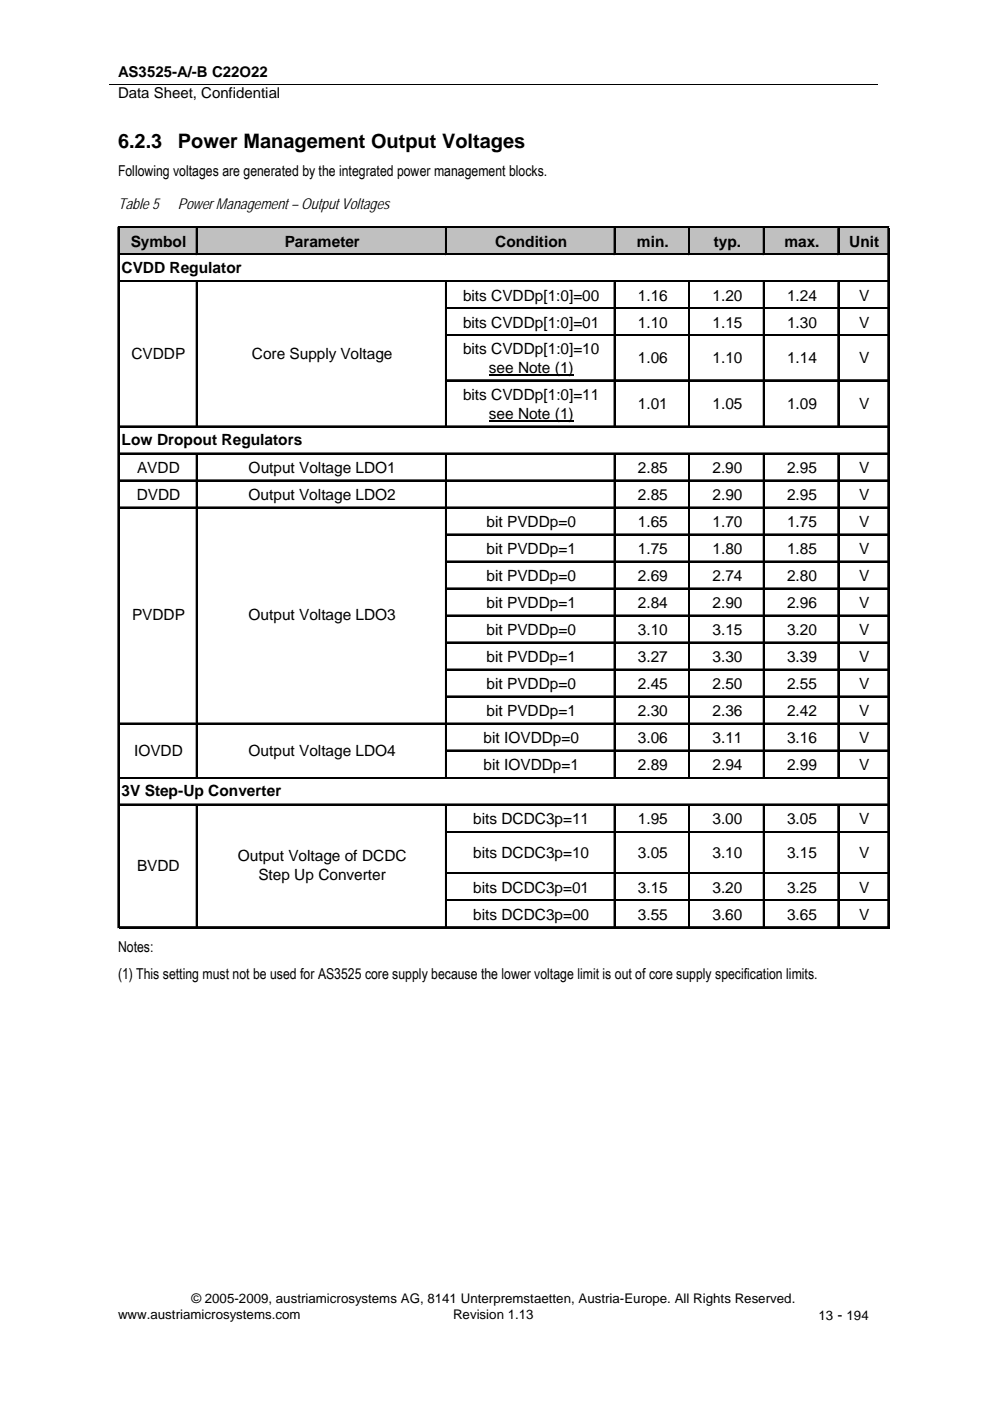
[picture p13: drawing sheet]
<svg xmlns="http://www.w3.org/2000/svg" width="210mm" height="297mm" viewBox="0 0 210 297" stroke-linecap="round" stroke-linejoin="round" font-family="sans-serif">
<defs><g id="words">
<g font-size="4.2">
<text x="25" y="31.4">6.2.3</text>
<text x="37.7" y="31.4">Power Management Output Voltages</text>
</g>
<g font-size="3.3">
<text x="27.7" y="52.3">Symbol</text>
<text x="60.4" y="52.3">Parameter</text>
<text x="105" y="52.3">Condition</text>
<text x="135.1" y="52.3">min.</text>
<text x="151.3" y="52.3">typ.</text>
<text x="166.3" y="52.3">max.</text>
<text x="180" y="52.3">Unit</text>
<text x="25.8" y="57.9">CVDD Regulator</text>
<text x="98.2" y="63.7">bits CVDDp[1:0]=00</text>
<text x="135.2" y="63.7">1.16</text>
<text x="151.1" y="63.7">1.20</text>
<text x="166.9" y="63.7">1.24</text>
<text x="182.2" y="63.7">V</text>
<text x="98.2" y="69.4">bits CVDDp[1:0]=01</text>
<text x="135.2" y="69.4">1.10</text>
<text x="151.1" y="69.4">1.15</text>
<text x="166.9" y="69.4">1.30</text>
<text x="182.2" y="69.4">V</text>
<text x="27.9" y="76.1">CVDDP</text>
<text x="53.4" y="76.1">Core Supply Voltage</text>
<text x="98.2" y="75.1">bits CVDDp[1:0]=10</text>
<text x="135.3" y="77.1">1.06</text>
<text x="151.1" y="77.1">1.10</text>
<text x="166.9" y="77.1">1.14</text>
<text x="182.2" y="77.1">V</text>
<text x="103.7" y="79.1">see Note (1)</text>
<text x="98.2" y="84.7">bits CVDDp[1:0]=11</text>
<text x="103.7" y="88.8">see Note (1)</text>
<text x="135.3" y="86.7">1.01</text>
<text x="151.1" y="86.7">1.05</text>
<text x="166.9" y="86.7">1.09</text>
<text x="182.2" y="86.7">V</text>
<text x="25.8" y="94.4">Low Dropout Regulators</text>
<text x="29.1" y="100.2">AVDD</text>
<text x="52.7" y="100.2">Output Voltage LDO1</text>
<text x="135.2" y="100.2">2.85</text>
<text x="151.1" y="100.2">2.90</text>
<text x="166.9" y="100.2">2.95</text>
<text x="182.2" y="100.2">V</text>
<text x="29" y="106">DVDD</text>
<text x="52.7" y="106">Output Voltage LDO2</text>
<text x="135.2" y="106">2.85</text>
<text x="151.1" y="106">2.90</text>
<text x="166.9" y="106">2.95</text>
<text x="182.2" y="106">V</text>
<text x="103.2" y="111.7">bit PVDDp=0</text>
<text x="135.3" y="111.7">1.65</text>
<text x="151.1" y="111.7">1.70</text>
<text x="166.9" y="111.7">1.75</text>
<text x="182.2" y="111.7">V</text>
<text x="103.2" y="117.4">bit PVDDp=1</text>
<text x="135.3" y="117.4">1.75</text>
<text x="151.1" y="117.4">1.80</text>
<text x="166.9" y="117.4">1.85</text>
<text x="182.2" y="117.4">V</text>
<text x="103.2" y="123.1">bit PVDDp=0</text>
<text x="135.3" y="123.1">2.69</text>
<text x="151.1" y="123.1">2.74</text>
<text x="166.9" y="123.1">2.80</text>
<text x="182.2" y="123.1">V</text>
<text x="28" y="131.6">PVDDP</text>
<text x="52.7" y="131.6">Output Voltage LDO3</text>
<text x="103.2" y="128.9">bit PVDDp=1</text>
<text x="135.3" y="128.9">2.84</text>
<text x="151.1" y="128.9">2.90</text>
<text x="166.9" y="128.9">2.96</text>
<text x="182.2" y="128.9">V</text>
<text x="103.2" y="134.6">bit PVDDp=0</text>
<text x="135.3" y="134.6">3.10</text>
<text x="151.1" y="134.6">3.15</text>
<text x="166.9" y="134.6">3.20</text>
<text x="182.2" y="134.6">V</text>
<text x="103.2" y="140.3">bit PVDDp=1</text>
<text x="135.3" y="140.3">3.27</text>
<text x="151.1" y="140.3">3.30</text>
<text x="166.9" y="140.3">3.39</text>
<text x="182.2" y="140.3">V</text>
<text x="103.2" y="146">bit PVDDp=0</text>
<text x="135.3" y="146">2.45</text>
<text x="151.1" y="146">2.50</text>
<text x="166.9" y="146">2.55</text>
<text x="182.2" y="146">V</text>
<text x="103.2" y="151.8">bit PVDDp=1</text>
<text x="135.3" y="151.8">2.30</text>
<text x="151.1" y="151.8">2.36</text>
<text x="166.9" y="151.8">2.42</text>
<text x="182.2" y="151.8">V</text>
<text x="28.4" y="160.2">IOVDD</text>
<text x="52.7" y="160.2">Output Voltage LDO4</text>
<text x="102.5" y="157.5">bit IOVDDp=0</text>
<text x="135.3" y="157.5">3.06</text>
<text x="151.1" y="157.5">3.11</text>
<text x="166.9" y="157.5">3.16</text>
<text x="182.2" y="157.5">V</text>
<text x="102.5" y="163.2">bit IOVDDp=1</text>
<text x="135.3" y="163.2">2.89</text>
<text x="151.1" y="163.2">2.94</text>
<text x="166.9" y="163.2">2.99</text>
<text x="182.2" y="163.2">V</text>
<text x="25.8" y="168.8">3V Step-Up Converter</text>
<text x="100.3" y="174.7">bits DCDC3p=11</text>
<text x="135.2" y="174.7">1.95</text>
<text x="151.1" y="174.7">3.00</text>
<text x="166.9" y="174.7">3.05</text>
<text x="182.2" y="174.7">V</text>
<text x="29.1" y="184.7">BVDD</text>
<text x="50.4" y="182.6">Output Voltage of DCDC</text>
<text x="100.3" y="181.9">bits DCDC3p=10</text>
<text x="135.2" y="181.9">3.05</text>
<text x="151.1" y="181.9">3.10</text>
<text x="166.9" y="181.9">3.15</text>
<text x="182.2" y="181.9">V</text>
<text x="54.8" y="186.7">Step Up Converter</text>
<text x="100.3" y="189.3">bits DCDC3p=01</text>
<text x="135.2" y="189.3">3.15</text>
<text x="151.1" y="189.3">3.20</text>
<text x="166.9" y="189.3">3.25</text>
<text x="182.2" y="189.3">V</text>
<text x="100.3" y="195">bits DCDC3p=00</text>
<text x="135.2" y="195">3.55</text>
<text x="151.1" y="195">3.60</text>
<text x="166.9" y="195">3.65</text>
<text x="182.2" y="195">V</text>
</g>
<g font-size="3.2">
<text x="25" y="16.3">AS3525-A/-B C22O22</text>
<text x="25" y="20.9">Data Sheet, Confidential</text>
<text x="25" y="37.4">Following voltages are generated by the integrated power management blocks.</text>
<text x="25" y="44.2">Table 5</text>
<text x="37.7" y="44.2">Power Management – Output Voltages</text>
<text x="25" y="201.9">Notes:</text>
<text x="25" y="207.6">(1) This setting must not be used for AS3525 core supply because the lower voltage limit is out of core supply specification limits.</text>
</g>
<g font-size="2.8">
<text x="25" y="279.6">www.austriamicrosystems.com</text>
<text x="40.6" y="276.4">© 2005-2009, austriamicrosystems AG, 8141 Unterpremstaetten, Austria-Europe. All Rights Reserved.</text>
<text x="96.1" y="279.6">Revision 1.13</text>
<text x="173.5" y="280">13 - 194</text>
</g>
</g></defs>
<path d="M23.1 17.8h162.9" fill="none" stroke="#000" stroke-width=".21"/>
<path d="M25.1 48.2h163.3v5.8h-163.3z" fill="#c0c0c0"/>
<path d="M103.7 79.6h18M103.7 89.2h18" fill="none" stroke="#000" stroke-width=".23"/>
<g fill="none" stroke="#000" stroke-width=".21">
<path d="M25 48.1v148.7M25.3 48.1h163.3M25.3 53.8h163.3M25.3 59.5h163.3M41.6 48.4v5.7M41.6 59.8v30.8M94.4 48.4v5.7M94.4 59.8v30.8M130.2 48.4v5.7M130.2 59.8v30.8M146 48.4v5.7M146 59.8v30.8"/>
<path d="M161.8 48.4v5.7M161.8 59.8v30.8M177.6 48.4v5.7M177.6 59.8v30.8M188.2 48.4v148.4M94.8 65.2h93.8M94.8 71h93.8M25.3 90.3h163.3M25.3 96h163.3M41.6 96.4v68.7M94.4 96.4v68.7M94.8 80.5h93.8"/>
<path d="M130.2 96.4v68.7M146 96.4v68.7M161.8 96.4v68.7M177.6 96.4v68.7M25.3 101.7h163.3M25.3 107.5h163.3M94.8 113.2h93.8M94.8 118.9h93.8M94.8 124.7h93.8M94.8 130.4h93.8M94.8 136.1h93.8M25.3 153.3h163.3"/>
<path d="M94.8 141.8h93.8M94.8 147.6h93.8M94.8 159h93.8M25.3 164.7h163.3M25.3 170.5h163.3M41.6 170.8v26M94.4 170.8v26M94.8 176.2h93.8M130.2 170.8v26M146 170.8v26M161.8 170.8v26M177.6 170.8v26"/>
<path d="M25.3 196.5h163.3M94.8 185h93.8M94.8 190.8h93.8"/>
</g>
<g fill="none" stroke="#000" stroke-width=".32">
<path d="M25.2 48.1v148.7M25.3 48.2h163.3M25.3 53.9h163.3M25.3 59.7h163.3M41.8 48.4v5.7M41.8 59.8v30.8M130.4 48.4v5.7M130.4 59.8v30.8M146.2 48.4v5.7M146.2 59.8v30.8M162 48.4v5.7M162 59.8v30.8"/>
<path d="M177.8 48.4v5.7M177.8 59.8v30.8M188.4 48.4v148.4M94.8 65.4h93.8M94.8 71.1h93.8M25.3 90.5h163.3M25.3 96.2h163.3M41.8 96.4v68.7M94.8 80.7h93.8M130.4 96.4v68.7M146.2 96.4v68.7M162 96.4v68.7"/>
<path d="M177.8 96.4v68.7M25.3 101.9h163.3M25.3 107.6h163.3M94.8 113.4h93.8M94.8 119.1h93.8M94.8 124.8h93.8M94.8 130.5h93.8M94.8 136.3h93.8M25.3 153.4h163.3M94.8 142h93.8M94.8 147.7h93.8M94.8 159.2h93.8"/>
<path d="M25.3 164.9h163.3M25.3 170.6h163.3M41.8 170.8v26M94.8 176.4h93.8M130.4 170.8v26M146.2 170.8v26M162 170.8v26M177.8 170.8v26M25.3 196.6h163.3M94.8 185.2h93.8M94.8 190.9h93.8"/>
</g>
<path d="M94.6 48.4v5.7M94.6 59.8v30.8M94.6 96.4v68.7M94.6 170.8v26" fill="none" stroke="#000" stroke-width=".3"/>
<use href="#words"/>
</svg>
